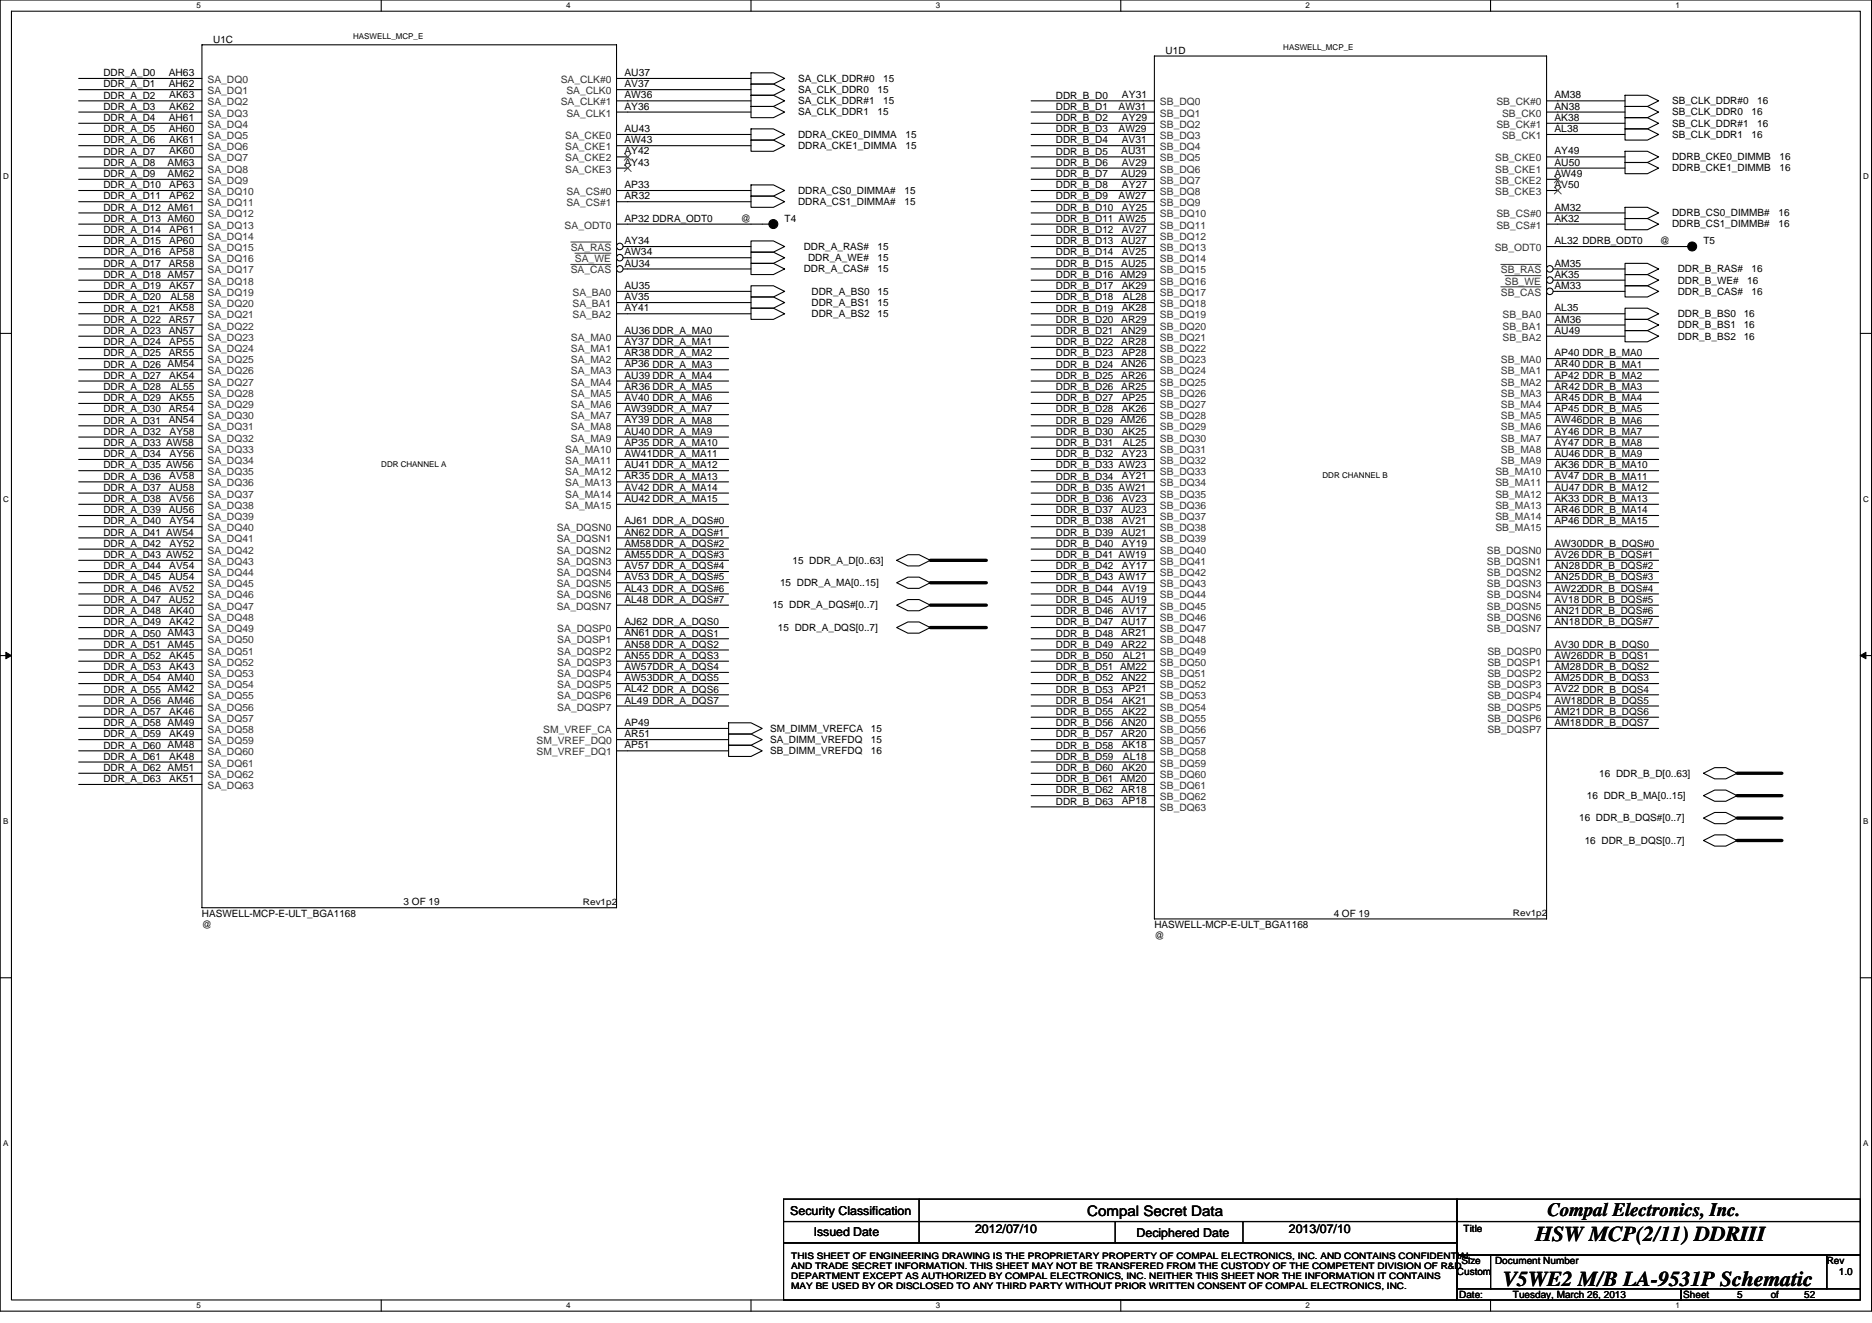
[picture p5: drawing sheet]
<svg xmlns="http://www.w3.org/2000/svg" width="297mm" height="210mm" viewBox="0 0 297 210" stroke-linecap="round" stroke-linejoin="round" font-family="sans-serif">
<defs><g id="words">
<g font-size="3.4">
<text x="243.6" y="196.8">HSW MCP(2/11) DDRIII</text>
<text x="238.5" y="204">V5WE2 M/B LA-9531P Schematic</text>
</g>
<text font-size="3" x="245.6" y="193">Compal Electronics, Inc.</text>
<text font-size="2.3" x="172.5" y="192.8">Compal Secret Data</text>
<g font-size="1.9">
<text x="125.4" y="192.7">Security Classification</text>
<text x="129.1" y="196.1">Issued Date</text>
<text x="154.7" y="195.6">2012/07/10</text>
<text x="180.3" y="196.3">Deciphered Date</text>
<text x="204.5" y="195.6">2013/07/10</text>
</g>
<g font-size="1.6">
<text x="33.8" y="6.8">U1C</text>
<text x="185" y="8.5">U1D</text>
<text x="16.4" y="17.4">DDR_A_D3</text>
<text x="16.4" y="12.1">DDR_A_D0</text>
<text x="16.4" y="13.9">DDR_A_D1</text>
<text x="16.4" y="15.6">DDR_A_D2</text>
<text x="26.8" y="12.1">AH63</text>
<text x="26.8" y="13.8">AH62</text>
<text x="26.9" y="15.6">AK63</text>
<text x="26.9" y="17.4">AK62</text>
<text x="99.1" y="15.6">AW36</text>
<text x="99.1" y="12.1">AU37</text>
<text x="99.1" y="17.4">AY36</text>
<text x="99.1" y="13.8">AV37</text>
<text x="126.6" y="14.8">SA_CLK_DDR0</text>
<text x="126.6" y="13">SA_CLK_DDR#0</text>
<text x="126.6" y="16.5">SA_CLK_DDR#1</text>
<text x="139.2" y="14.8">15</text>
<text x="140.1" y="13">15</text>
<text x="140.1" y="16.5">15</text>
<text x="167.5" y="15.6">DDR_B_D0</text>
<text x="167.5" y="17.4">DDR_B_D1</text>
<text x="177.5" y="17.4">AW31</text>
<text x="178" y="15.6">AY31</text>
<text x="246.7" y="17.4">AN38</text>
<text x="246.7" y="15.6">AM38</text>
<text x="265.3" y="16.5">SB_CLK_DDR#0</text>
<text x="278.8" y="16.5">16</text>
<text x="16.4" y="22.8">DDR_A_D6</text>
<text x="16.4" y="21">DDR_A_D5</text>
<text x="16.4" y="19.2">DDR_A_D4</text>
<text x="26.8" y="19.2">AH61</text>
<text x="26.8" y="21">AH60</text>
<text x="26.9" y="22.7">AK61</text>
<text x="99.1" y="22.7">AW43</text>
<text x="99.1" y="21">AU43</text>
<text x="126.6" y="18.3">SA_CLK_DDR1</text>
<text x="126.6" y="21.9">DDRA_CKE0_DIMMA</text>
<text x="126.6" y="23.6">DDRA_CKE1_DIMMA</text>
<text x="139.2" y="18.3">15</text>
<text x="143.7" y="21.9">15</text>
<text x="143.7" y="23.6">15</text>
<text x="167.5" y="22.8">DDR_B_D4</text>
<text x="167.5" y="21">DDR_B_D3</text>
<text x="167.5" y="19.2">DDR_B_D2</text>
<text x="177.5" y="21">AW29</text>
<text x="178" y="22.7">AV31</text>
<text x="178" y="19.2">AY29</text>
<text x="246.7" y="21">AL38</text>
<text x="246.7" y="19.2">AK38</text>
<text x="265.3" y="18.3">SB_CLK_DDR0</text>
<text x="265.3" y="21.9">SB_CLK_DDR1</text>
<text x="265.3" y="20.1">SB_CLK_DDR#1</text>
<text x="277.9" y="18.3">16</text>
<text x="277.9" y="21.9">16</text>
<text x="278.8" y="20.1">16</text>
<text x="16.4" y="26.3">DDR_A_D8</text>
<text x="16.4" y="24.5">DDR_A_D7</text>
<text x="16.4" y="28.1">DDR_A_D9</text>
<text x="16.4" y="29.9">DDR_A_D10</text>
<text x="26.6" y="26.3">AM63</text>
<text x="26.6" y="28.1">AM62</text>
<text x="26.9" y="24.5">AK60</text>
<text x="26.9" y="29.8">AP63</text>
<text x="99.1" y="24.5">AY42</text>
<text x="99.1" y="26.3">AY43</text>
<text x="99.1" y="29.8">AP33</text>
<text x="167.5" y="28.1">DDR_B_D7</text>
<text x="167.5" y="29.9">DDR_B_D8</text>
<text x="167.5" y="26.3">DDR_B_D6</text>
<text x="167.5" y="24.5">DDR_B_D5</text>
<text x="177.9" y="24.5">AU31</text>
<text x="177.9" y="28.1">AU29</text>
<text x="178" y="26.3">AV29</text>
<text x="178" y="29.8">AY27</text>
<text x="246.7" y="26.3">AU50</text>
<text x="246.7" y="28.1">AW49</text>
<text x="246.7" y="29.8">AV50</text>
<text x="246.7" y="24.5">AY49</text>
<text x="265.3" y="25.4">DDRB_CKE0_DIMMB</text>
<text x="265.3" y="27.2">DDRB_CKE1_DIMMB</text>
<text x="282.4" y="25.4">16</text>
<text x="282.4" y="27.2">16</text>
<text x="16.4" y="35.2">DDR_A_D13 AM60</text>
<text x="16.4" y="31.6">DDR_A_D11</text>
<text x="16.4" y="33.4">DDR_A_D12 AM61</text>
<text x="26.9" y="31.6">AP62</text>
<text x="99.1" y="35.2">AP32 DDRA_ODT0</text>
<text x="99.1" y="31.6">AR32</text>
<text x="117.6" y="35.2">@</text>
<text x="124.5" y="35.2">T4</text>
<text x="126.6" y="32.5">DDRA_CS1_DIMMA#</text>
<text x="126.6" y="30.8">DDRA_CS0_DIMMA#</text>
<text x="143.5" y="32.5">15</text>
<text x="143.5" y="30.8">15</text>
<text x="167.5" y="33.4">DDR_B_D10</text>
<text x="167.5" y="35.2">DDR_B_D11 AW25</text>
<text x="167.5" y="31.6">DDR_B_D9</text>
<text x="177.5" y="31.6">AW27</text>
<text x="178" y="33.4">AY25</text>
<text x="246.7" y="35.2">AK32</text>
<text x="246.7" y="33.4">AM32</text>
<text x="265.3" y="34.3">DDRB_CS0_DIMMB#</text>
<text x="282.2" y="34.3">16</text>
<text x="16.4" y="38.8">DDR_A_D15</text>
<text x="16.4" y="37">DDR_A_D14</text>
<text x="16.4" y="40.5">DDR_A_D16</text>
<text x="26.9" y="37">AP61</text>
<text x="26.9" y="40.5">AP58</text>
<text x="26.9" y="38.7">AP60</text>
<text x="99.1" y="38.7">AY34</text>
<text x="99.1" y="40.5">AW34</text>
<text x="127.5" y="39.6">DDR_A_RAS#</text>
<text x="128.2" y="41.4">DDR_A_WE#</text>
<text x="139.2" y="39.6">15</text>
<text x="139.3" y="41.4">15</text>
<text x="167.5" y="40.5">DDR_B_D14</text>
<text x="167.5" y="38.8">DDR_B_D13</text>
<text x="167.5" y="37">DDR_B_D12</text>
<text x="177.9" y="38.7">AU27</text>
<text x="178" y="40.5">AV25</text>
<text x="178" y="37">AV27</text>
<text x="246.7" y="38.7">AL32 DDRB_ODT0</text>
<text x="263.4" y="38.8">@</text>
<text x="265.3" y="36.1">DDRB_CS1_DIMMB#</text>
<text x="270.3" y="38.8">T5</text>
<text x="282.2" y="36.1">16</text>
<text x="16.4" y="42.3">DDR_A_D17</text>
<text x="16.4" y="47.6">DDR_A_D20</text>
<text x="16.4" y="45.9">DDR_A_D19</text>
<text x="16.4" y="44.1">DDR_A_D18 AM57</text>
<text x="26.8" y="42.3">AR58</text>
<text x="26.9" y="45.8">AK57</text>
<text x="27" y="47.6">AL58</text>
<text x="99.1" y="45.8">AU35</text>
<text x="99.1" y="47.6">AV35</text>
<text x="99.1" y="42.3">AU34</text>
<text x="127.5" y="43.2">DDR_A_CAS#</text>
<text x="128.8" y="46.8">DDR_A_BS0</text>
<text x="139.2" y="43.2">15</text>
<text x="139.3" y="46.8">15</text>
<text x="167.5" y="42.3">DDR_B_D15</text>
<text x="167.5" y="47.6">DDR_B_D18</text>
<text x="167.5" y="45.9">DDR_B_D17</text>
<text x="167.5" y="44.1">DDR_B_D16 AM29</text>
<text x="177.9" y="42.3">AU25</text>
<text x="178" y="45.8">AK29</text>
<text x="178.2" y="47.6">AL28</text>
<text x="246.7" y="44.1">AK35</text>
<text x="246.7" y="45.8">AM33</text>
<text x="246.7" y="42.3">AM35</text>
<text x="266.2" y="43.2">DDR_B_RAS#</text>
<text x="266.2" y="45">DDR_B_WE#</text>
<text x="266.2" y="46.8">DDR_B_CAS#</text>
<text x="277.2" y="45">16</text>
<text x="277.9" y="43.2">16</text>
<text x="277.9" y="46.8">16</text>
<text x="16.4" y="49.4">DDR_A_D21</text>
<text x="16.4" y="53">DDR_A_D23</text>
<text x="16.4" y="51.2">DDR_A_D22</text>
<text x="26.8" y="51.2">AR57</text>
<text x="26.8" y="53">AN57</text>
<text x="26.9" y="49.4">AK58</text>
<text x="99.1" y="49.4">AY41</text>
<text x="99.1" y="53">AU36 DDR_A_MA0</text>
<text x="128.8" y="48.5">DDR_A_BS1</text>
<text x="128.8" y="50.3">DDR_A_BS2</text>
<text x="139.3" y="48.5">15</text>
<text x="139.3" y="50.3">15</text>
<text x="167.5" y="53">DDR_B_D21</text>
<text x="167.5" y="49.4">DDR_B_D19</text>
<text x="167.5" y="51.2">DDR_B_D20</text>
<text x="177.9" y="51.2">AR29</text>
<text x="177.9" y="53">AN29</text>
<text x="178" y="49.4">AK28</text>
<text x="246.7" y="53">AU49</text>
<text x="246.7" y="49.4">AL35</text>
<text x="246.7" y="51.2">AM36</text>
<text x="266.2" y="50.3">DDR_B_BS0</text>
<text x="266.2" y="52.1">DDR_B_BS1</text>
<text x="266.2" y="53.9">DDR_B_BS2</text>
<text x="276.7" y="50.3">16</text>
<text x="276.7" y="52.1">16</text>
<text x="276.7" y="53.9">16</text>
<text x="16.4" y="56.5">DDR_A_D25</text>
<text x="16.4" y="58.3">DDR_A_D26 AM54</text>
<text x="16.4" y="54.8">DDR_A_D24</text>
<text x="26.8" y="56.5">AR55</text>
<text x="26.9" y="54.7">AP55</text>
<text x="99.1" y="54.7">AY37 DDR_A_MA1</text>
<text x="99.1" y="56.5">AR38 DDR_A_MA2</text>
<text x="99.1" y="58.3">AP36 DDR_A_MA3</text>
<text x="167.5" y="58.3">DDR_B_D24</text>
<text x="167.5" y="56.5">DDR_B_D23</text>
<text x="167.5" y="54.8">DDR_B_D22</text>
<text x="177.9" y="54.7">AR28</text>
<text x="177.9" y="58.3">AN26</text>
<text x="178" y="56.5">AP28</text>
<text x="246.7" y="56.5">AP40 DDR_B_MA0</text>
<text x="246.7" y="58.3">AR40 DDR_B_MA1</text>
<text x="16.4" y="65.4">DDR_A_D30</text>
<text x="16.4" y="60.1">DDR_A_D27</text>
<text x="16.4" y="61.9">DDR_A_D28</text>
<text x="16.4" y="63.6">DDR_A_D29</text>
<text x="26.8" y="65.4">AR54</text>
<text x="26.9" y="60.1">AK54</text>
<text x="26.9" y="63.6">AK55</text>
<text x="27" y="61.8">AL55</text>
<text x="99.1" y="60.1">AU39 DDR_A_MA4</text>
<text x="99.1" y="61.8">AR36 DDR_A_MA5</text>
<text x="99.1" y="65.4">AW39DDR_A_MA7</text>
<text x="99.1" y="63.6">AV40 DDR_A_MA6</text>
<text x="167.5" y="61.9">DDR_B_D26</text>
<text x="167.5" y="63.6">DDR_B_D27</text>
<text x="167.5" y="60.1">DDR_B_D25</text>
<text x="167.5" y="65.4">DDR_B_D28</text>
<text x="177.9" y="61.8">AR25</text>
<text x="177.9" y="60.1">AR26</text>
<text x="178" y="63.6">AP25</text>
<text x="178" y="65.4">AK26</text>
<text x="246.7" y="63.6">AR45 DDR_B_MA4</text>
<text x="246.7" y="65.4">AP45 DDR_B_MA5</text>
<text x="246.7" y="61.8">AR42 DDR_B_MA3</text>
<text x="246.7" y="60.1">AP42 DDR_B_MA2</text>
<text x="16.4" y="70.8">DDR_A_D33 AW58</text>
<text x="16.4" y="69">DDR_A_D32</text>
<text x="16.4" y="67.2">DDR_A_D31</text>
<text x="26.8" y="67.2">AN54</text>
<text x="26.9" y="69">AY58</text>
<text x="99.1" y="70.7">AP35 DDR_A_MA10</text>
<text x="99.1" y="69">AU40 DDR_A_MA9</text>
<text x="99.1" y="67.2">AY39 DDR_A_MA8</text>
<text x="167.5" y="67.2">DDR_B_D29 AM26</text>
<text x="167.5" y="69">DDR_B_D30</text>
<text x="167.5" y="70.8">DDR_B_D31</text>
<text x="178" y="69">AK25</text>
<text x="178.2" y="70.7">AL25</text>
<text x="246.7" y="70.7">AY47 DDR_B_MA8</text>
<text x="246.7" y="67.2">AW46DDR_B_MA6</text>
<text x="246.7" y="69">AY46 DDR_B_MA7</text>
<text x="16.4" y="72.5">DDR_A_D34</text>
<text x="16.4" y="74.3">DDR_A_D35 AW56</text>
<text x="16.4" y="77.9">DDR_A_D37</text>
<text x="16.4" y="76.1">DDR_A_D36</text>
<text x="26.8" y="77.9">AU58</text>
<text x="26.9" y="76.1">AV58</text>
<text x="26.9" y="72.5">AY56</text>
<text x="99.1" y="72.5">AW41DDR_A_MA11</text>
<text x="99.1" y="74.3">AU41 DDR_A_MA12</text>
<text x="99.1" y="77.9">AV42 DDR_A_MA14</text>
<text x="99.1" y="76.1">AR35 DDR_A_MA13</text>
<text x="167.5" y="74.3">DDR_B_D33 AW23</text>
<text x="167.5" y="76.1">DDR_B_D34</text>
<text x="167.5" y="77.9">DDR_B_D35 AW21</text>
<text x="167.5" y="72.5">DDR_B_D32</text>
<text x="178" y="72.5">AY23</text>
<text x="178" y="76.1">AY21</text>
<text x="246.7" y="74.3">AK36 DDR_B_MA10</text>
<text x="246.7" y="76.1">AV47 DDR_B_MA11</text>
<text x="246.7" y="77.9">AU47 DDR_B_MA12</text>
<text x="246.7" y="72.5">AU46 DDR_B_MA9</text>
<text x="16.4" y="81.4">DDR_A_D39</text>
<text x="16.4" y="79.7">DDR_A_D38</text>
<text x="16.4" y="83.2">DDR_A_D40</text>
<text x="26.8" y="81.4">AU56</text>
<text x="26.9" y="79.6">AV56</text>
<text x="26.9" y="83.2">AY54</text>
<text x="99.1" y="79.6">AU42 DDR_A_MA15</text>
<text x="99.1" y="83.2">AJ61 DDR_A_DQS#0</text>
<text x="167.5" y="81.4">DDR_B_D37</text>
<text x="167.5" y="79.7">DDR_B_D36</text>
<text x="167.5" y="83.2">DDR_B_D38</text>
<text x="177.9" y="81.4">AU23</text>
<text x="178" y="79.6">AV23</text>
<text x="178" y="83.2">AV21</text>
<text x="246.7" y="81.4">AR46 DDR_B_MA14</text>
<text x="246.7" y="83.2">AP46 DDR_B_MA15</text>
<text x="246.7" y="79.6">AK33 DDR_B_MA13</text>
<text x="16.4" y="88.5">DDR_A_D43 AW52</text>
<text x="16.4" y="86.8">DDR_A_D42</text>
<text x="16.4" y="85">DDR_A_D41 AW54</text>
<text x="26.9" y="86.7">AY52</text>
<text x="99.1" y="86.7">AM58DDR_A_DQS#2</text>
<text x="99.1" y="85">AN62 DDR_A_DQS#1</text>
<text x="99.1" y="88.5">AM55DDR_A_DQS#3</text>
<text x="125.7" y="89.4">15 DDR_A_D[0..63]</text>
<text x="167.5" y="86.8">DDR_B_D40</text>
<text x="167.5" y="85">DDR_B_D39</text>
<text x="167.5" y="88.5">DDR_B_D41 AW19</text>
<text x="177.9" y="85">AU21</text>
<text x="178" y="86.7">AY19</text>
<text x="246.7" y="88.5">AV26 DDR_B_DQS#1</text>
<text x="246.7" y="86.7">AW30DDR_B_DQS#0</text>
<text x="16.4" y="95.7">DDR_A_D47</text>
<text x="16.4" y="90.3">DDR_A_D44</text>
<text x="16.4" y="93.9">DDR_A_D46</text>
<text x="16.4" y="92.1">DDR_A_D45</text>
<text x="26.8" y="92.1">AU54</text>
<text x="26.8" y="95.6">AU52</text>
<text x="26.9" y="90.3">AV54</text>
<text x="26.9" y="93.9">AV52</text>
<text x="99.1" y="92.1">AV53 DDR_A_DQS#5</text>
<text x="99.1" y="90.3">AV57 DDR_A_DQS#4</text>
<text x="99.1" y="95.6">AL48 DDR_A_DQS#7</text>
<text x="99.1" y="93.9">AL43 DDR_A_DQS#6</text>
<text x="123.8" y="93">15 DDR_A_MA[0..15]</text>
<text x="167.5" y="90.3">DDR_B_D42</text>
<text x="167.5" y="92.1">DDR_B_D43 AW17</text>
<text x="167.5" y="93.9">DDR_B_D44</text>
<text x="167.5" y="95.7">DDR_B_D45</text>
<text x="177.9" y="95.6">AU19</text>
<text x="178" y="93.9">AV19</text>
<text x="178" y="90.3">AY17</text>
<text x="246.7" y="90.3">AN28DDR_B_DQS#2</text>
<text x="246.7" y="92.1">AN25DDR_B_DQS#3</text>
<text x="246.7" y="93.9">AW22DDR_B_DQS#4</text>
<text x="246.7" y="95.6">AV18 DDR_B_DQS#5</text>
<text x="16.4" y="99.2">DDR_A_D49</text>
<text x="16.4" y="101">DDR_A_D50 AM43</text>
<text x="16.4" y="97.4">DDR_A_D48</text>
<text x="26.9" y="97.4">AK40</text>
<text x="26.9" y="99.2">AK42</text>
<text x="99.1" y="101">AN61 DDR_A_DQS1</text>
<text x="99.1" y="99.2">AJ62 DDR_A_DQS0</text>
<text x="122.6" y="96.5">15 DDR_A_DQS#[0..7]</text>
<text x="123.4" y="100.1">15 DDR_A_DQS[0..7]</text>
<text x="167.5" y="97.4">DDR_B_D46</text>
<text x="167.5" y="101">DDR_B_D48</text>
<text x="167.5" y="99.2">DDR_B_D47</text>
<text x="177.9" y="99.2">AU17</text>
<text x="177.9" y="101">AR21</text>
<text x="178" y="97.4">AV17</text>
<text x="246.7" y="99.2">AN18DDR_B_DQS#7</text>
<text x="246.7" y="97.4">AN21DDR_B_DQS#6</text>
<text x="16.4" y="104.5">DDR_A_D52</text>
<text x="16.4" y="102.8">DDR_A_D51 AM45</text>
<text x="16.4" y="106.3">DDR_A_D53</text>
<text x="26.9" y="104.5">AK45</text>
<text x="26.9" y="106.3">AK43</text>
<text x="99.1" y="106.3">AW57DDR_A_DQS4</text>
<text x="99.1" y="104.5">AN55 DDR_A_DQS3</text>
<text x="99.1" y="102.7">AN58 DDR_A_DQS2</text>
<text x="167.5" y="102.8">DDR_B_D49</text>
<text x="167.5" y="104.5">DDR_B_D50</text>
<text x="167.5" y="106.3">DDR_B_D51 AM22</text>
<text x="177.9" y="102.7">AR22</text>
<text x="178.2" y="104.5">AL21</text>
<text x="246.7" y="106.3">AM28DDR_B_DQS2</text>
<text x="246.7" y="102.7">AV30 DDR_B_DQS0</text>
<text x="246.7" y="104.5">AW26DDR_B_DQS1</text>
<text x="16.4" y="111.7">DDR_A_D56 AM46</text>
<text x="16.4" y="113.4">DDR_A_D57</text>
<text x="16.4" y="108.1">DDR_A_D54 AM40</text>
<text x="16.4" y="109.9">DDR_A_D55 AM42</text>
<text x="26.9" y="113.4">AK46</text>
<text x="99.1" y="109.9">AL42 DDR_A_DQS6</text>
<text x="99.1" y="108.1">AW53DDR_A_DQS5</text>
<text x="99.1" y="111.6">AL49 DDR_A_DQS7</text>
<text x="167.5" y="113.4">DDR_B_D55</text>
<text x="167.5" y="109.9">DDR_B_D53</text>
<text x="167.5" y="108.1">DDR_B_D52</text>
<text x="167.5" y="111.7">DDR_B_D54</text>
<text x="177.9" y="108.1">AN22</text>
<text x="178" y="109.9">AP21</text>
<text x="178" y="111.6">AK21</text>
<text x="178" y="113.4">AK22</text>
<text x="246.7" y="109.9">AV22 DDR_B_DQS4</text>
<text x="246.7" y="111.6">AW18DDR_B_DQS5</text>
<text x="246.7" y="113.4">AM21DDR_B_DQS6</text>
<text x="246.7" y="108.1">AM25DDR_B_DQS3</text>
<text x="16.4" y="115.2">DDR_A_D58 AM49</text>
<text x="16.4" y="117">DDR_A_D59</text>
<text x="16.4" y="118.8">DDR_A_D60 AM48</text>
<text x="26.9" y="117">AK49</text>
<text x="99.1" y="118.7">AP51</text>
<text x="99.1" y="117">AR51</text>
<text x="99.1" y="115.2">AP49</text>
<text x="122.2" y="116.1">SM_DIMM_VREFCA</text>
<text x="122.2" y="117.9">SA_DIMM_VREFDQ</text>
<text x="122.2" y="119.7">SB_DIMM_VREFDQ</text>
<text x="138.2" y="116.1">15</text>
<text x="138.2" y="117.9">15</text>
<text x="138.2" y="119.7">16</text>
<text x="167.5" y="117">DDR_B_D57</text>
<text x="167.5" y="115.2">DDR_B_D56</text>
<text x="167.5" y="118.8">DDR_B_D58</text>
<text x="177.9" y="117">AR20</text>
<text x="177.9" y="115.2">AN20</text>
<text x="178" y="118.7">AK18</text>
<text x="246.7" y="115.2">AM18DDR_B_DQS7</text>
<text x="16.4" y="122.3">DDR_A_D62 AM51</text>
<text x="16.4" y="124.1">DDR_A_D63</text>
<text x="16.4" y="120.5">DDR_A_D61</text>
<text x="26.9" y="120.5">AK48</text>
<text x="26.9" y="124.1">AK51</text>
<text x="167.5" y="120.5">DDR_B_D59</text>
<text x="167.5" y="122.3">DDR_B_D60</text>
<text x="167.5" y="125.9">DDR_B_D62</text>
<text x="167.5" y="124.1">DDR_B_D61 AM20</text>
<text x="177.9" y="125.9">AR18</text>
<text x="178" y="122.3">AK20</text>
<text x="178.2" y="120.5">AL18</text>
<text x="253.8" y="123.2">16 DDR_B_D[0..63]</text>
<text x="167.5" y="127.7">DDR_B_D63</text>
<text x="178" y="127.6">AP18</text>
<text x="250.6" y="130.3">16 DDR_B_DQS#[0..7]</text>
<text x="251.8" y="126.8">16 DDR_B_MA[0..15]</text>
<text x="251.5" y="133.9">16 DDR_B_DQS[0..7]</text>
<text x="64" y="143.7">3 OF 19</text>
<text x="32" y="147.2">@</text>
<text x="32" y="145.4">HASWELL-MCP-E-ULT_BGA1168</text>
<text x="183.2" y="149">@</text>
<text x="183.2" y="147.2">HASWELL-MCP-E-ULT_BGA1168</text>
<text x="211.6" y="145.4">4 OF 19</text>
<text x="232.2" y="195.4">Title</text>
<text x="231.2" y="202.3">Custom</text>
<text x="231.9" y="200.6">Size</text>
<text x="237.2" y="200.6">Document Number</text>
<text x="289.9" y="200.6">Rev</text>
<text x="291.8" y="202.3">1.0</text>
<text x="231.5" y="205.9">Date:</text>
<text x="240.1" y="205.9">Tuesday, March 26, 2013</text>
<text x="267.1" y="205.9">Sheet</text>
<text x="275.6" y="205.9">5</text>
<text x="281" y="205.9">of</text>
<text x="286.3" y="205.9">52</text>
</g>
<g font-size="1.6" fill="#333">
<text x="32.9" y="13.2">SA_DQ0</text>
<text x="32.9" y="14.9">SA_DQ1</text>
<text x="32.9" y="16.7">SA_DQ2</text>
<text x="89" y="16.7">SA_CLK#1</text>
<text x="89" y="13.2">SA_CLK#0</text>
<text x="89.9" y="14.9">SA_CLK0</text>
<text x="184.1" y="16.7">SB_DQ0</text>
<text x="237.4" y="16.7">SB_CK#0</text>
<text x="32.9" y="18.5">SA_DQ3</text>
<text x="32.9" y="20.3">SA_DQ4</text>
<text x="32.9" y="22.1">SA_DQ5</text>
<text x="32.9" y="23.8">SA_DQ6</text>
<text x="89.7" y="23.8">SA_CKE1</text>
<text x="89.7" y="22.1">SA_CKE0</text>
<text x="89.9" y="18.5">SA_CLK1</text>
<text x="184.1" y="18.5">SB_DQ1</text>
<text x="184.1" y="20.3">SB_DQ2</text>
<text x="184.1" y="22.1">SB_DQ3</text>
<text x="184.1" y="23.8">SB_DQ4</text>
<text x="237.4" y="20.3">SB_CK#1</text>
<text x="238.3" y="22.1">SB_CK1</text>
<text x="238.3" y="18.5">SB_CK0</text>
<text x="32.9" y="25.6">SA_DQ7</text>
<text x="32.9" y="27.4">SA_DQ8</text>
<text x="32.9" y="29.2">SA_DQ9</text>
<text x="89.7" y="25.6">SA_CKE2</text>
<text x="89.7" y="27.4">SA_CKE3</text>
<text x="184.1" y="25.6">SB_DQ5</text>
<text x="184.1" y="27.4">SB_DQ6</text>
<text x="184.1" y="29.2">SB_DQ7</text>
<text x="237.3" y="27.4">SB_CKE1</text>
<text x="237.3" y="29.2">SB_CKE2</text>
<text x="237.3" y="25.6">SB_CKE0</text>
<text x="32.9" y="30.9">SA_DQ10</text>
<text x="32.9" y="32.7">SA_DQ11</text>
<text x="32.9" y="34.5">SA_DQ12</text>
<text x="89.9" y="32.7">SA_CS#1</text>
<text x="89.9" y="30.9">SA_CS#0</text>
<text x="184.1" y="34.5">SB_DQ10</text>
<text x="184.1" y="30.9">SB_DQ8</text>
<text x="184.1" y="32.7">SB_DQ9</text>
<text x="237.3" y="30.9">SB_CKE3</text>
<text x="237.4" y="34.5">SB_CS#0</text>
<text x="32.9" y="36.3">SA_DQ13</text>
<text x="32.9" y="38.1">SA_DQ14</text>
<text x="32.9" y="41.6">SA_DQ16</text>
<text x="32.9" y="39.8">SA_DQ15</text>
<text x="89.6" y="36.3">SA_ODT0</text>
<text x="90.6" y="39.8">SA_RAS</text>
<text x="91.2" y="41.6">SA_WE</text>
<text x="184.1" y="36.3">SB_DQ11</text>
<text x="184.1" y="39.8">SB_DQ13</text>
<text x="184.1" y="41.6">SB_DQ14</text>
<text x="184.1" y="38.1">SB_DQ12</text>
<text x="237.2" y="39.8">SB_ODT0</text>
<text x="237.4" y="36.3">SB_CS#1</text>
<text x="32.9" y="43.4">SA_DQ17</text>
<text x="32.9" y="45.2">SA_DQ18</text>
<text x="32.9" y="46.9">SA_DQ19</text>
<text x="90.6" y="43.4">SA_CAS</text>
<text x="90.8" y="46.9">SA_BA0</text>
<text x="184.1" y="43.4">SB_DQ15</text>
<text x="184.1" y="45.2">SB_DQ16</text>
<text x="184.1" y="46.9">SB_DQ17</text>
<text x="238.1" y="46.9">SB_CAS</text>
<text x="238.1" y="43.4">SB_RAS</text>
<text x="238.8" y="45.2">SB_WE</text>
<text x="32.9" y="48.7">SA_DQ20</text>
<text x="32.9" y="50.5">SA_DQ21</text>
<text x="32.9" y="52.3">SA_DQ22</text>
<text x="90.8" y="48.7">SA_BA1</text>
<text x="90.8" y="50.5">SA_BA2</text>
<text x="184.1" y="52.3">SB_DQ20</text>
<text x="184.1" y="48.7">SB_DQ18</text>
<text x="184.1" y="50.5">SB_DQ19</text>
<text x="238.4" y="50.5">SB_BA0</text>
<text x="238.4" y="52.3">SB_BA1</text>
<text x="32.9" y="57.6">SA_DQ25</text>
<text x="32.9" y="54.1">SA_DQ23</text>
<text x="32.9" y="55.8">SA_DQ24</text>
<text x="32.9" y="59.4">SA_DQ26</text>
<text x="90.6" y="55.8">SA_MA1</text>
<text x="90.6" y="54.1">SA_MA0</text>
<text x="90.6" y="57.6">SA_MA2</text>
<text x="90.6" y="59.4">SA_MA3</text>
<text x="184.1" y="54.1">SB_DQ21</text>
<text x="184.1" y="55.8">SB_DQ22</text>
<text x="184.1" y="57.6">SB_DQ23</text>
<text x="184.1" y="59.4">SB_DQ24</text>
<text x="238.2" y="57.6">SB_MA0</text>
<text x="238.2" y="59.4">SB_MA1</text>
<text x="238.4" y="54.1">SB_BA2</text>
<text x="32.9" y="62.9">SA_DQ28</text>
<text x="32.9" y="61.2">SA_DQ27</text>
<text x="32.9" y="64.7">SA_DQ29</text>
<text x="90.6" y="61.2">SA_MA4</text>
<text x="90.6" y="62.9">SA_MA5</text>
<text x="90.6" y="64.7">SA_MA6</text>
<text x="184.1" y="62.9">SB_DQ26</text>
<text x="184.1" y="61.2">SB_DQ25</text>
<text x="184.1" y="64.7">SB_DQ27</text>
<text x="238.2" y="64.7">SB_MA4</text>
<text x="238.2" y="62.9">SB_MA3</text>
<text x="238.2" y="61.2">SB_MA2</text>
<text x="32.9" y="66.5">SA_DQ30</text>
<text x="32.9" y="68.3">SA_DQ31</text>
<text x="32.9" y="70.1">SA_DQ32</text>
<text x="32.9" y="71.8">SA_DQ33</text>
<text x="89.7" y="71.8">SA_MA10</text>
<text x="90.6" y="66.5">SA_MA7</text>
<text x="90.6" y="70.1">SA_MA9</text>
<text x="90.6" y="68.3">SA_MA8</text>
<text x="184.1" y="71.8">SB_DQ31</text>
<text x="184.1" y="70.1">SB_DQ30</text>
<text x="184.1" y="66.5">SB_DQ28</text>
<text x="184.1" y="68.3">SB_DQ29</text>
<text x="238.2" y="71.8">SB_MA8</text>
<text x="238.2" y="66.5">SB_MA5</text>
<text x="238.2" y="68.3">SB_MA6</text>
<text x="238.2" y="70.1">SB_MA7</text>
<text x="32.9" y="73.6">SA_DQ34</text>
<text x="32.9" y="75.4">SA_DQ35</text>
<text x="32.9" y="77.2">SA_DQ36</text>
<text x="89.7" y="73.6">SA_MA11</text>
<text x="89.7" y="75.4">SA_MA12</text>
<text x="89.7" y="77.2">SA_MA13</text>
<text x="184.1" y="73.6">SB_DQ32</text>
<text x="184.1" y="75.4">SB_DQ33</text>
<text x="184.1" y="77.2">SB_DQ34</text>
<text x="237.3" y="75.4">SB_MA10</text>
<text x="237.3" y="77.2">SB_MA11</text>
<text x="238.2" y="73.6">SB_MA9</text>
<text x="32.9" y="79">SA_DQ37</text>
<text x="32.9" y="80.7">SA_DQ38</text>
<text x="32.9" y="82.5">SA_DQ39</text>
<text x="89.7" y="79">SA_MA14</text>
<text x="89.7" y="80.7">SA_MA15</text>
<text x="184.1" y="80.7">SB_DQ36</text>
<text x="184.1" y="82.5">SB_DQ37</text>
<text x="184.1" y="79">SB_DQ35</text>
<text x="237.3" y="82.5">SB_MA14</text>
<text x="237.3" y="80.7">SB_MA13</text>
<text x="237.3" y="79">SB_MA12</text>
<text x="32.9" y="84.3">SA_DQ40</text>
<text x="32.9" y="86.1">SA_DQ41</text>
<text x="32.9" y="87.8">SA_DQ42</text>
<text x="32.9" y="89.6">SA_DQ43</text>
<text x="88.3" y="84.3">SA_DQSN0</text>
<text x="88.3" y="87.8">SA_DQSN2</text>
<text x="88.3" y="86.1">SA_DQSN1</text>
<text x="88.3" y="89.6">SA_DQSN3</text>
<text x="184.1" y="89.6">SB_DQ41</text>
<text x="184.1" y="87.8">SB_DQ40</text>
<text x="184.1" y="84.3">SB_DQ38</text>
<text x="184.1" y="86.1">SB_DQ39</text>
<text x="235.9" y="89.6">SB_DQSN1</text>
<text x="235.9" y="87.8">SB_DQSN0</text>
<text x="237.3" y="84.3">SB_MA15</text>
<text x="32.9" y="91.4">SA_DQ44</text>
<text x="32.9" y="93.2">SA_DQ45</text>
<text x="32.9" y="95">SA_DQ46</text>
<text x="88.3" y="93.2">SA_DQSN5</text>
<text x="88.3" y="91.4">SA_DQSN4</text>
<text x="88.3" y="95">SA_DQSN6</text>
<text x="184.1" y="91.4">SB_DQ42</text>
<text x="184.1" y="93.2">SB_DQ43</text>
<text x="184.1" y="95">SB_DQ44</text>
<text x="235.9" y="91.4">SB_DQSN2</text>
<text x="235.9" y="93.2">SB_DQSN3</text>
<text x="235.9" y="95">SB_DQSN4</text>
<text x="32.9" y="96.7">SA_DQ47</text>
<text x="32.9" y="98.5">SA_DQ48</text>
<text x="32.9" y="100.3">SA_DQ49</text>
<text x="88.3" y="96.7">SA_DQSN7</text>
<text x="88.4" y="100.3">SA_DQSP0</text>
<text x="184.1" y="98.5">SB_DQ46</text>
<text x="184.1" y="100.3">SB_DQ47</text>
<text x="184.1" y="96.7">SB_DQ45</text>
<text x="235.9" y="100.3">SB_DQSN7</text>
<text x="235.9" y="98.5">SB_DQSN6</text>
<text x="235.9" y="96.7">SB_DQSN5</text>
<text x="32.9" y="102.1">SA_DQ50</text>
<text x="32.9" y="103.8">SA_DQ51</text>
<text x="32.9" y="105.6">SA_DQ52</text>
<text x="32.9" y="107.4">SA_DQ53</text>
<text x="88.4" y="102.1">SA_DQSP1</text>
<text x="88.4" y="107.4">SA_DQSP4</text>
<text x="88.4" y="105.6">SA_DQSP3</text>
<text x="88.4" y="103.8">SA_DQSP2</text>
<text x="184.1" y="107.4">SB_DQ51</text>
<text x="184.1" y="102.1">SB_DQ48</text>
<text x="184.1" y="103.8">SB_DQ49</text>
<text x="184.1" y="105.6">SB_DQ50</text>
<text x="236" y="107.4">SB_DQSP2</text>
<text x="236" y="103.8">SB_DQSP0</text>
<text x="236" y="105.6">SB_DQSP1</text>
<text x="32.9" y="109.2">SA_DQ54</text>
<text x="32.9" y="111">SA_DQ55</text>
<text x="32.9" y="112.7">SA_DQ56</text>
<text x="88.4" y="111">SA_DQSP6</text>
<text x="88.4" y="109.2">SA_DQSP5</text>
<text x="88.4" y="112.7">SA_DQSP7</text>
<text x="184.1" y="109.2">SB_DQ52</text>
<text x="184.1" y="111">SB_DQ53</text>
<text x="184.1" y="112.7">SB_DQ54</text>
<text x="236" y="111">SB_DQSP4</text>
<text x="236" y="112.7">SB_DQSP5</text>
<text x="236" y="109.2">SB_DQSP3</text>
<text x="32.9" y="114.5">SA_DQ57</text>
<text x="32.9" y="116.3">SA_DQ58</text>
<text x="32.9" y="118.1">SA_DQ59</text>
<text x="32.9" y="119.8">SA_DQ60</text>
<text x="85.2" y="119.8">SM_VREF_DQ1</text>
<text x="85.2" y="118.1">SM_VREF_DQ0</text>
<text x="86.2" y="116.3">SM_VREF_CA</text>
<text x="184.1" y="118.1">SB_DQ57</text>
<text x="184.1" y="116.3">SB_DQ56</text>
<text x="184.1" y="119.8">SB_DQ58</text>
<text x="184.1" y="114.5">SB_DQ55</text>
<text x="236" y="114.5">SB_DQSP6</text>
<text x="236" y="116.3">SB_DQSP7</text>
<text x="32.9" y="121.6">SA_DQ61</text>
<text x="32.9" y="123.4">SA_DQ62</text>
<text x="32.9" y="125.2">SA_DQ63</text>
<text x="184.1" y="125.2">SB_DQ61</text>
<text x="184.1" y="121.6">SB_DQ59</text>
<text x="184.1" y="123.4">SB_DQ60</text>
<text x="184.1" y="128.7">SB_DQ63</text>
<text x="184.1" y="127">SB_DQ62</text>
</g>
<g font-size="1.4">
<text x="92.5" y="143.5">Rev1p2</text>
<text x="240.1" y="145.3">Rev1p2</text>
<text x="125.6" y="199.7">THIS SHEET OF ENGINEERING DRAWING IS THE PROPRIETARY PROPERTY OF COMPAL ELECTRONICS, INC. AND CONTAINS CONFIDENTIAL</text>
<text x="125.6" y="201.3">AND TRADE SECRET INFORMATION. THIS SHEET MAY NOT BE TRANSFERED FROM THE CUSTODY OF THE COMPETENT DIVISION OF R&amp;D</text>
<text x="125.6" y="202.9">DEPARTMENT EXCEPT AS AUTHORIZED BY COMPAL ELECTRONICS, INC. NEITHER THIS SHEET NOR THE INFORMATION IT CONTAINS</text>
<text x="125.6" y="204.6">MAY BE USED BY OR DISCLOSED TO ANY THIRD PARTY WITHOUT PRIOR WRITTEN CONSENT OF COMPAL ELECTRONICS, INC.</text>
</g>
<g font-size="1.3">
<text x="31.2" y="1.3">5</text>
<text x="89.8" y="1.3">4</text>
<text x="148.5" y="1.3">3</text>
<text x="207.2" y="1.3">2</text>
<text x="265.8" y="1.3">1</text>
<text x="56" y="6.1">HASWELL_MCP_E</text>
<text x="203.6" y="7.9">HASWELL_MCP_E</text>
<text x=".5" y="28.5">D</text>
<text x="295.6" y="28.5">D</text>
<text x="60.5" y="74">DDR CHANNEL A</text>
<text x="209.8" y="75.8">DDR CHANNEL B</text>
<text x=".5" y="79.6">C</text>
<text x="295.6" y="79.6">C</text>
<text x=".5" y="130.7">B</text>
<text x="295.6" y="130.7">B</text>
<text x=".5" y="181.8">A</text>
<text x="295.6" y="181.8">A</text>
<text x="31.2" y="207.6">5</text>
<text x="89.8" y="207.6">4</text>
<text x="148.5" y="207.6">3</text>
<text x="207.2" y="207.6">2</text>
<text x="265.8" y="207.6">1</text>
</g>
</g></defs>
<path d="M0 0h297v208h-297zM1.8 1.8h293.4v204.4h-293.4z" fill="none" stroke="#000" stroke-width=".17"/>
<g fill="#fff">
<path d="M31.2 .2h.7v1.4h-.7z"/>
<path d="M31.2 206.4h.7v1.5h-.7z"/>
</g>
<path d="M60.5 0v1.8M60.5 206.2v1.8" fill="none" stroke="#000" stroke-width=".17"/>
<g fill="#fff">
<path d="M89.8 .2h.7v1.4h-.7z"/>
<path d="M89.8 206.4h.7v1.5h-.7z"/>
</g>
<path d="M119.2 0v1.8M119.2 206.2v1.8" fill="none" stroke="#000" stroke-width=".17"/>
<g fill="#fff">
<path d="M148.5 .2h.7v1.4h-.7z"/>
<path d="M148.5 206.4h.7v1.5h-.7z"/>
</g>
<path d="M177.8 0v1.8M177.8 206.2v1.8" fill="none" stroke="#000" stroke-width=".17"/>
<g fill="#fff">
<path d="M207.2 .2h.7v1.4h-.7z"/>
<path d="M207.2 206.4h.7v1.5h-.7z"/>
</g>
<path d="M236.5 0v1.8M236.5 206.2v1.8" fill="none" stroke="#000" stroke-width=".17"/>
<g fill="#fff">
<path d="M265.9 .2h.6v1.4h-.6z"/>
<path d="M265.9 206.4h.6v1.5h-.6z"/>
<path d="M.5 27.3h.9v1.4h-.9z"/>
<path d="M295.6 27.3h.9v1.4h-.9z"/>
<path d="M.5 78.4h.9v1.5h-.9z"/>
<path d="M295.6 78.4h.9v1.5h-.9z"/>
</g>
<path d="M0 52.9h1.8M295.2 52.9h1.8" fill="none" stroke="#000" stroke-width=".17"/>
<g fill="#fff">
<path d="M.5 129.6h.8v1.4h-.8z"/>
<path d="M295.6 129.6h.9v1.4h-.9z"/>
</g>
<path d="M0 104h1.8M295.2 104h1.8" fill="none" stroke="#000" stroke-width=".17"/>
<path d="M.9 103.5l.9 .5-.9 .5zM295.2 104l.9-.5v1z" fill="#000" stroke="#000" stroke-width=".16"/>
<g fill="#fff">
<path d="M.5 180.7h.8v1.4h-.8z"/>
<path d="M295.6 180.7h.9v1.4h-.9z"/>
</g>
<g fill="none" stroke="#000" stroke-width=".17">
<path d="M12.5 19.6h17.8M12.5 17.8h17.8M12.5 12.4h17.8M12.5 14.2h17.8M12.5 16h17.8M99.6 17.8h19.6M99.6 12.4h19.6M99.6 14.2h19.6M99.6 16h19.6M119.2 13.3h3.5l1.8 .9-1.8 .9h-3.5zM119.2 11.6h3.5l1.8 .8-1.8 .9h-3.5zM119.2 16.9h3.5l1.8 .9-1.8 .9h-3.5z"/>
<path d="M119.2 15.1h3.5l1.8 .9-1.8 .9h-3.5zM163.6 19.6h17.8M163.6 17.8h17.8M163.6 16h17.8M183.2 8.9h62.2v136.9h-62.2zM247.2 19.6h10.6M247.2 17.8h10.6M247.2 16h10.6M257.8 16.9h3.6l1.8 .9-1.8 .9h-3.6zM257.8 15.1h3.6l1.8 .9-1.8 .9h-3.6zM257.8 18.7h3.6l1.8 .9-1.8 .8h-3.6zM12.5 26.7h17.8"/>
<path d="M12.5 23.1h17.8M12.5 21.3h17.8M12.5 24.9h17.8M12.5 39.1h17.8M12.5 37.3h17.8M12.5 35.6h17.8M12.5 28.4h17.8M12.5 32h17.8M12.5 30.2h17.8M12.5 33.8h17.8M99.6 23.1h19.6M99.6 21.3h19.6"/>
<path d="M99.6 39.1h19.6M99.6 35.6h19.6M99.6 32h19.6M99.6 30.2h19.6M119.2 20.4h3.5l1.8 .9-1.8 .9h-3.5zM119.2 22.2h3.5l1.8 .9-1.8 .9h-3.5zM119.2 31.1h3.5l1.8 .9-1.8 .9h-3.5zM119.2 29.3h3.5l1.8 .9-1.8 .9h-3.5zM119.2 38.2h3.5l1.8 .9-1.8 .9h-3.5zM163.6 26.7h17.8M163.6 23.1h17.8M163.6 21.3h17.8"/>
<path d="M163.6 24.9h17.8M163.6 39.1h17.8M163.6 37.3h17.8M163.6 35.6h17.8M163.6 28.4h17.8M163.6 32h17.8M163.6 30.2h17.8M163.6 33.8h17.8M247.2 26.7h10.6M247.2 21.3h10.6M247.2 24.9h10.6M247.2 39.1h17.8"/>
<path d="M247.2 35.6h10.6M247.2 33.8h10.6M257.8 24h3.6l1.8 .9-1.8 .9h-3.6zM257.8 20.4h3.6l1.8 .9-1.8 .9h-3.6zM257.8 25.8h3.6l1.8 .9-1.8 .9h-3.6zM257.8 32.9h3.6l1.8 .9-1.8 .9h-3.6zM257.8 34.7h3.6l1.8 .9-1.8 .8h-3.6zM12.5 56.9h17.8M12.5 58.7h17.8M12.5 55.1h17.8M12.5 42.7h17.8M12.5 49.8h17.8"/>
<path d="M12.5 40.9h17.8M12.5 48h17.8M12.5 46.2h17.8M12.5 53.3h17.8M12.5 44.4h17.8M12.5 51.6h17.8M99.6 42.7h19.6M99.6 49.8h19.6M99.6 40.9h19.6M99.6 48h19.6M99.6 46.2h19.6M99.6 56.9h16"/>
<path d="M99.6 58.7h16M99.6 55.1h16M99.6 53.3h16M119.2 40h3.5l1.8 .9-1.8 .9h-3.5zM119.2 41.8h3.5l1.8 .9-1.8 .9h-3.5zM119.2 47.1h3.5l1.8 .9-1.8 .9h-3.5zM119.2 45.3h3.5l1.8 .9-1.8 .9h-3.5zM119.2 48.9h3.5l1.8 .9-1.8 .9h-3.5zM163.6 56.9h17.8M163.6 58.7h17.8M163.6 55.1h17.8M163.6 42.7h17.8"/>
<path d="M163.6 49.8h17.8M163.6 40.9h17.8M163.6 48h17.8M163.6 46.2h17.8M163.6 53.3h17.8M163.6 44.4h17.8M163.6 51.6h17.8M245.4 56.9h17.8M245.4 58.7h17.8M245.4 53.3h12.4M247.2 42.7h10.6M247.2 49.8h10.6"/>
<path d="M247.2 46.2h10.6M247.2 44.4h10.6M247.2 51.6h10.6M257.8 41.8h3.6l1.8 .9-1.8 .9h-3.6zM257.8 43.6h3.6l1.8 .8-1.8 .9h-3.6zM257.8 45.3h3.6l1.8 .9-1.8 .9h-3.6zM257.8 48.9h3.6l1.8 .9-1.8 .9h-3.6zM257.8 50.7h3.6l1.8 .9-1.8 .9h-3.6zM257.8 52.5h3.6l1.8 .8-1.8 .9h-3.6zM12.5 72.9h17.8M12.5 74.7h17.8M12.5 71.1h17.8"/>
<path d="M12.5 69.3h17.8M12.5 78.2h17.8M12.5 76.5h17.8M12.5 67.6h17.8M12.5 65.8h17.8M12.5 60.5h17.8M12.5 62.2h17.8M12.5 64h17.8M99.6 72.9h16M99.6 74.7h16M99.6 71.1h16M99.6 69.3h16"/>
<path d="M99.6 78.2h16M99.6 76.5h16M99.6 67.6h16M99.6 65.8h16M99.6 60.5h16M99.6 62.2h16M99.6 64h16M163.6 74.7h17.8M163.6 72.9h17.8M163.6 71.1h17.8M163.6 69.3h17.8M163.6 78.2h17.8"/>
<path d="M163.6 76.5h17.8M163.6 67.6h17.8M163.6 65.8h17.8M163.6 60.5h17.8M163.6 62.2h17.8M163.6 64h17.8M245.4 72.9h17.8M245.4 74.7h17.8M245.4 71.1h17.8M245.4 69.3h17.8M245.4 78.2h17.8M245.4 76.5h17.8"/>
<path d="M245.4 67.6h17.8M245.4 65.8h17.8M245.4 60.5h17.8M245.4 62.2h17.8M245.4 64h17.8M12.5 96h17.8M12.5 90.7h17.8M12.5 81.8h17.8M12.5 88.9h17.8M12.5 87.1h17.8M12.5 94.2h17.8M12.5 80h17.8"/>
<path d="M12.5 83.6h17.8M12.5 85.3h17.8M12.5 92.5h17.8M12.5 99.6h17.8M12.5 97.8h17.8M99.6 96h16M99.6 90.7h16M99.6 88.9h16M99.6 87.1h16M99.6 94.2h16M99.6 80h16M99.6 83.6h16"/>
<path d="M99.6 85.3h16M99.6 92.5h16M99.6 99.6h16M142.3 92.5l1.8-.9h1.7l1.8 .9-1.8 .8h-1.7zM142.3 96l1.8-.9h1.7l1.8 .9-1.8 .9h-1.7zM142.3 99.6l1.8-.9h1.7l1.8 .9-1.8 .9h-1.7zM142.3 88.9l1.8-.9h1.7l1.8 .9-1.8 .9h-1.7zM163.6 96h17.8M163.6 90.7h17.8M163.6 81.8h17.8M163.6 88.9h17.8M163.6 87.1h17.8"/>
<path d="M163.6 94.2h17.8M163.6 80h17.8M163.6 83.6h17.8M163.6 85.3h17.8M163.6 92.5h17.8M163.6 99.6h17.8M163.6 97.8h17.8M245.4 96h17.8M245.4 90.7h17.8M245.4 81.8h17.8M245.4 88.9h17.8M245.4 87.1h17.8"/>
<path d="M245.4 94.2h17.8M245.4 80h17.8M245.4 83.6h17.8M245.4 92.5h17.8M245.4 99.6h17.8M245.4 97.8h17.8M12.5 112h17.8M12.5 113.8h17.8M12.5 115.6h17.8M12.5 117.3h17.8M12.5 108.5h17.8M12.5 110.2h17.8"/>
<path d="M12.5 119.1h17.8M12.5 104.9h17.8M12.5 101.3h17.8M12.5 103.1h17.8M12.5 106.7h17.8M99.6 115.6h16M99.6 117.3h16M99.6 119.1h16M99.6 112h16M99.6 108.5h16M99.6 110.2h16M99.6 104.9h16"/>
<path d="M99.6 101.3h16M99.6 103.1h16M99.6 106.7h16M115.6 114.7h3.6l1.7 .9-1.7 .9h-3.6zM115.6 116.5h3.6l1.7 .8-1.7 .9h-3.6zM115.6 118.2h3.6l1.7 .9-1.7 .9h-3.6zM163.6 112h17.8M163.6 113.8h17.8M163.6 115.6h17.8M163.6 117.3h17.8M163.6 108.5h17.8M163.6 110.2h17.8"/>
<path d="M163.6 119.1h17.8M163.6 104.9h17.8M163.6 101.3h17.8M163.6 103.1h17.8M163.6 106.7h17.8M245.4 112h17.8M245.4 113.8h17.8M245.4 115.6h17.8M245.4 108.5h17.8M245.4 110.2h17.8M245.4 104.9h17.8M245.4 103.1h17.8"/>
<path d="M245.4 106.7h17.8M12.5 122.7h17.8M12.5 124.5h17.8M12.5 120.9h17.8M163.6 122.7h17.8M163.6 124.5h17.8M163.6 120.9h17.8M163.6 128h17.8M163.6 126.2h17.8M270.3 126.2l1.8-.9h1.8l1.7 .9-1.7 .9h-1.8zM270.3 133.3l1.8-.8h1.8l1.7 .8-1.7 .9h-1.8zM270.3 129.8l1.8-.9h1.8l1.7 .9-1.7 .9h-1.8z"/>
<path d="M270.3 122.7l1.8-.9h1.8l1.7 .9-1.7 .9h-1.8zM0 155.1h1.8M295.2 155.1h1.8M124.3 190.2h106.9v3.6h-106.9zM124.3 193.8h106.9v3.4h-106.9zM124.3 197.2h106.9v9h-106.9zM145.8 190.2v7M177 193.8v3.4M197.2 193.8v3.4M231.2 190.2h64v3.6h-64zM231.2 193.8h64v5.3h-64zM231.2 199.1h5.3v5.4h-5.3z"/>
<path d="M236.5 199.1h53.4v5.4h-53.4zM289.9 199.1h5.3v5.4h-5.3zM231.2 204.5h35.5v1.7h-35.5zM266.7 204.5h28.5v1.7h-28.5z"/>
</g>
<path d="M147.6 88.9h8.9M147.6 92.5h8.9M147.6 96h8.9M147.6 99.6h8.9M275.6 126.2h7.1M275.6 133.3h7.1M275.6 129.8h7.1M275.6 122.7h7.1" fill="none" stroke="#000" stroke-width=".53"/>
<circle cx="245.9" cy="44.4" r=".52" fill="#fff" stroke="#000" stroke-width=".17"/>
<path d="M246.5 44.4h.7" fill="none" stroke="#000" stroke-width=".17"/>
<path d="M238.8 43.7h5.7" fill="none" stroke="#333" stroke-width=".16"/>
<circle cx="245.9" cy="46.2" r=".52" fill="#fff" stroke="#000" stroke-width=".17"/>
<path d="M245.4 49.8h1.8M245.4 51.6h1.8M246.5 46.2h.7" fill="none" stroke="#000" stroke-width=".17"/>
<path d="M238.1 45.5h6.4" fill="none" stroke="#333" stroke-width=".16"/>
<circle cx="245.9" cy="42.7" r=".52" fill="#fff" stroke="#000" stroke-width=".17"/>
<g fill="none" stroke="#000" stroke-width=".17">
<path d="M30.3 19.6h1.7M30.3 17.8h1.7M30.3 16h1.7M30.3 14.2h1.7M30.3 12.4h1.7M32 7.1h65.8v136.9h-65.8zM97.8 17.8h1.8M97.8 16h1.8M97.8 14.2h1.8M97.8 12.4h1.8M181.4 19.6h1.8M181.4 17.8h1.8"/>
<path d="M181.4 16h1.8M245.4 19.6h1.8M245.4 17.8h1.8M245.4 16h1.8M30.3 35.6h1.7M30.3 39.1h1.7M30.3 33.8h1.7M30.3 26.7h1.7M30.3 28.4h1.7M30.3 30.2h1.7M30.3 24.9h1.7M30.3 21.3h1.7"/>
<path d="M30.3 32h1.7M30.3 23.1h1.7M30.3 37.3h1.7M97.8 35.6h1.8M97.8 26.7h1.8M97.8 30.2h1.8M97.8 24.9h1.8M97.8 21.3h1.8M97.8 32h1.8M97.8 23.1h1.8M181.4 35.6h1.8M181.4 39.1h1.8"/>
<path d="M181.4 33.8h1.8M181.4 26.7h1.8M181.4 28.4h1.8M181.4 30.2h1.8M181.4 24.9h1.8M181.4 21.3h1.8M181.4 32h1.8M181.4 23.1h1.8M181.4 37.3h1.8M245.4 35.6h1.8M245.4 39.1h1.8M245.4 33.8h1.8"/>
<path d="M245.4 26.7h1.8M245.4 28.4h1.8M245.4 30.2h1.8M245.4 24.9h1.8M245.4 21.3h1.8M265 39.1h2.8M30.3 42.7h1.7M30.3 51.6h1.7M30.3 53.3h1.7M30.3 55.1h1.7M30.3 56.9h1.7M30.3 58.7h1.7"/>
<path d="M30.3 44.4h1.7M30.3 46.2h1.7M30.3 48h1.7M30.3 49.8h1.7M30.3 40.9h1.7M181.4 42.7h1.8M181.4 51.6h1.8M181.4 53.3h1.8M181.4 55.1h1.8M181.4 56.9h1.8M181.4 58.7h1.8M181.4 44.4h1.8"/>
<path d="M181.4 46.2h1.8M181.4 48h1.8M181.4 49.8h1.8M181.4 40.9h1.8M246.5 42.7h.7M30.3 78.2h1.7M30.3 71.1h1.7M30.3 72.9h1.7M30.3 74.7h1.7M30.3 69.3h1.7M30.3 76.5h1.7M30.3 62.2h1.7"/>
<path d="M30.3 60.5h1.7M30.3 64h1.7M30.3 65.8h1.7M30.3 67.6h1.7M181.4 78.2h1.8M181.4 71.1h1.8M181.4 72.9h1.8M181.4 74.7h1.8M181.4 69.3h1.8M181.4 76.5h1.8M181.4 62.2h1.8M181.4 60.5h1.8"/>
<path d="M181.4 64h1.8M181.4 65.8h1.8M181.4 67.6h1.8M30.3 97.8h1.7M30.3 99.6h1.7M30.3 96h1.7M30.3 88.9h1.7M30.3 90.7h1.7M30.3 92.5h1.7M30.3 94.2h1.7M30.3 87.1h1.7M30.3 80h1.7"/>
<path d="M30.3 81.8h1.7M30.3 83.6h1.7M30.3 85.3h1.7M181.4 97.8h1.8M181.4 99.6h1.8M181.4 96h1.8M181.4 88.9h1.8M181.4 90.7h1.8M181.4 92.5h1.8M181.4 94.2h1.8M181.4 87.1h1.8M181.4 80h1.8"/>
<path d="M181.4 81.8h1.8M181.4 83.6h1.8M181.4 85.3h1.8M30.3 117.3h1.7M30.3 115.6h1.7M30.3 119.1h1.7M30.3 106.7h1.7M30.3 108.5h1.7M30.3 110.2h1.7M30.3 112h1.7M30.3 113.8h1.7M30.3 101.3h1.7"/>
<path d="M30.3 103.1h1.7M30.3 104.9h1.7M181.4 117.3h1.8M181.4 115.6h1.8M181.4 119.1h1.8M181.4 106.7h1.8M181.4 108.5h1.8M181.4 110.2h1.8M181.4 112h1.8M181.4 113.8h1.8M181.4 101.3h1.8M181.4 103.1h1.8"/>
<path d="M181.4 104.9h1.8M30.3 124.5h1.7M30.3 120.9h1.7M30.3 122.7h1.7M181.4 124.5h1.8M181.4 128h1.8M181.4 126.2h1.8M181.4 120.9h1.8M181.4 122.7h1.8"/>
</g>
<path d="M238.1 42h6.4" fill="none" stroke="#333" stroke-width=".16"/>
<path d="M99.1 24.4l1.1 1M99.1 26.1l1.1 1.1M100.1 24.4l-1 1M100.1 26.1l-1 1.1M246.7 27.9l1 1.1M246.7 29.7l1 1.1M247.7 27.9l-1.1 1.1M247.7 29.7l-1.1 1.1" fill="none" stroke="#4c4c4c" stroke-width=".16"/>
<circle cx="268.5" cy="39.1" r=".71" fill="#000" stroke="#000" stroke-width=".17"/>
<circle cx="98.3" cy="39.1" r=".52" fill="#fff" stroke="#000" stroke-width=".17"/>
<path d="M98.9 39.1h.7" fill="none" stroke="#000" stroke-width=".17"/>
<path d="M90.6 38.4h6.3" fill="none" stroke="#333" stroke-width=".16"/>
<circle cx="98.3" cy="42.7" r=".52" fill="#fff" stroke="#000" stroke-width=".17"/>
<path d="M98.9 42.7h.7" fill="none" stroke="#000" stroke-width=".17"/>
<path d="M90.6 42h6.3" fill="none" stroke="#333" stroke-width=".16"/>
<circle cx="98.3" cy="40.9" r=".52" fill="#fff" stroke="#000" stroke-width=".17"/>
<g fill="none" stroke="#000" stroke-width=".17">
<path d="M119.2 35.6h2.8M97.8 46.2h1.8M97.8 48h1.8M97.8 49.8h1.8M97.8 55.1h1.8M97.8 53.3h1.8M97.8 56.9h1.8M97.8 58.7h1.8M98.9 40.9h.7M97.8 60.5h1.8M97.8 62.2h1.8M97.8 65.8h1.8"/>
<path d="M97.8 64h1.8M97.8 69.3h1.8M97.8 67.6h1.8M97.8 72.9h1.8M97.8 74.7h1.8M97.8 71.1h1.8M97.8 78.2h1.8M97.8 76.5h1.8M97.8 80h1.8M97.8 83.6h1.8M97.8 87.1h1.8M97.8 85.3h1.8"/>
<path d="M97.8 88.9h1.8M97.8 92.5h1.8M97.8 90.7h1.8M97.8 96h1.8M97.8 94.2h1.8M97.8 99.6h1.8M97.8 101.3h1.8M97.8 106.7h1.8M97.8 104.9h1.8M97.8 103.1h1.8M97.8 110.2h1.8M97.8 108.5h1.8"/>
<path d="M97.8 112h1.8M97.8 115.6h1.8M97.8 119.1h1.8M97.8 117.3h1.8"/>
</g>
<path d="M91.2 40.2h5.7" fill="none" stroke="#333" stroke-width=".16"/>
<circle cx="122.7" cy="35.5" r=".71" fill="#000" stroke="#000" stroke-width=".17"/>
<use href="#words"/>
</svg>
